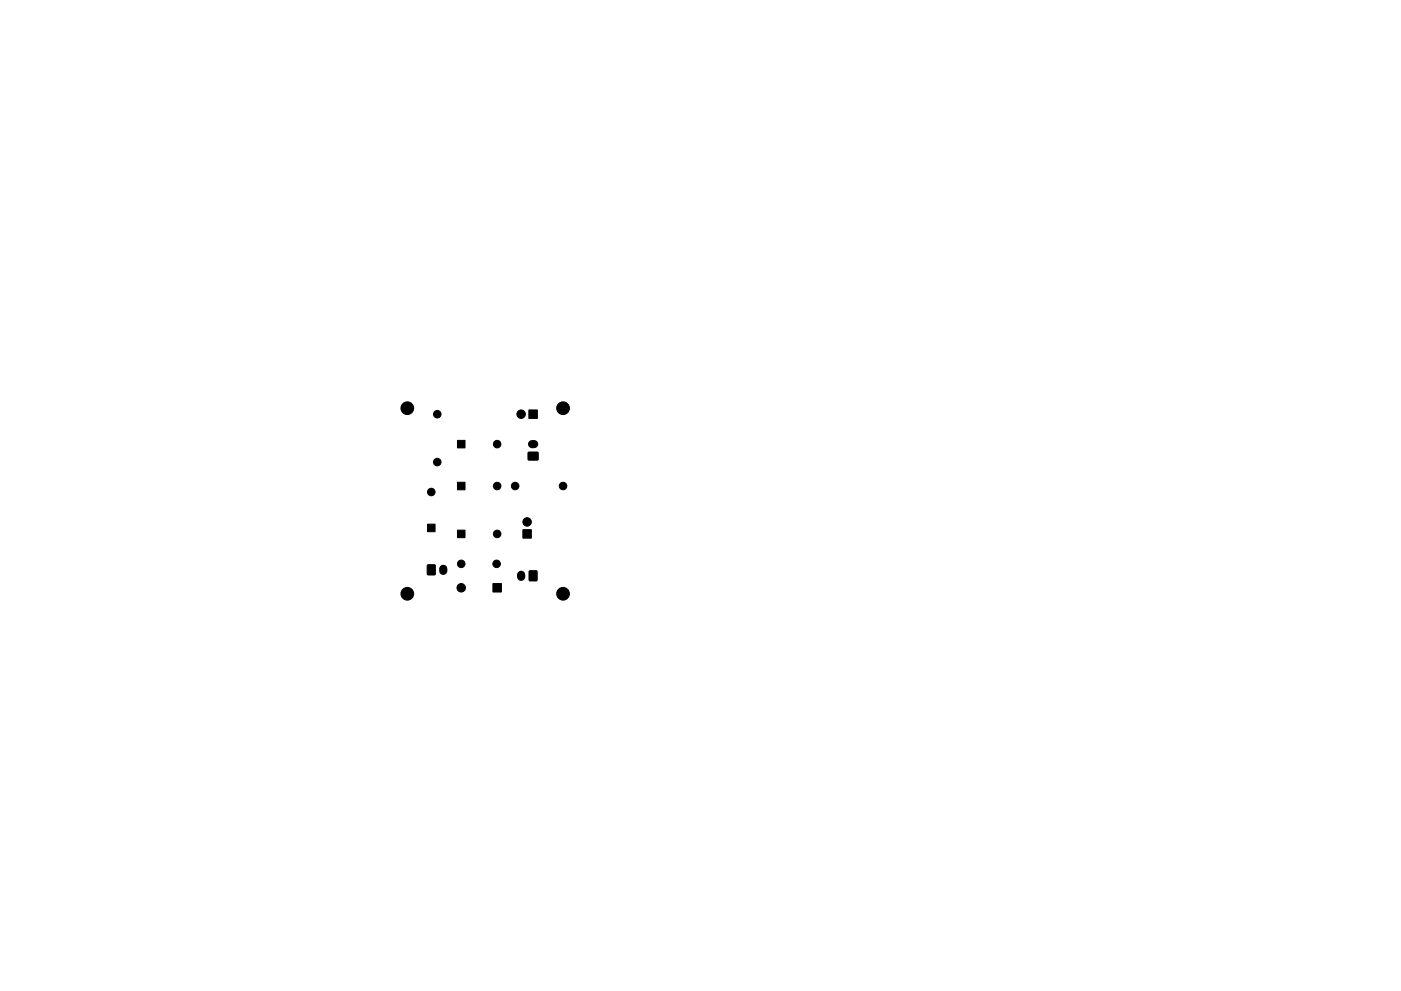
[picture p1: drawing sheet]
<svg xmlns="http://www.w3.org/2000/svg" width="297mm" height="210mm" viewBox="0 0 297 210" stroke-linecap="round" stroke-linejoin="round" font-family="sans-serif">
<g fill="#000" stroke="#000" stroke-width=".21">
<path d="M97 93.4h1.6v1.6h-1.6zM112 96h2l.1 1.5-2.1 .1zM112.1 87h1.8v1.8h-1.8zM90.6 119.9h1.7l-.1 2h-1.6zM90.6 111.2h1.6v1.6h-1.6zM97 102.3h1.6v1.6h-1.6zM97 112.5h1.6v1.6h-1.6zM110.9 112.4h1.8v1.8h-1.8zM104.5 123.8h1.8v1.8h-1.8zM112.2 121.1l1.6 .1v2h-1.6z"/>
<circle cx="86.4" cy="86.6" r="1.35"/>
<circle cx="92.7" cy="98" r=".8"/>
<circle cx="92.7" cy="87.9" r=".8"/>
<circle cx="105.4" cy="94.2" r=".8"/>
<circle cx="110.5" cy="87.9" r=".9"/>
<circle cx="119.4" cy="86.6" r="1.35"/>
<circle cx="91.4" cy="104.4" r=".8"/>
<circle cx="97.8" cy="119.6" r=".8"/>
<circle cx="105.3" cy="119.6" r=".8"/>
<circle cx="105.4" cy="113.3" r=".8"/>
<circle cx="105.4" cy="103.1" r=".8"/>
<circle cx="109.2" cy="103.1" r=".8"/>
<circle cx="111.8" cy="110.7" r=".9"/>
<circle cx="119.4" cy="103.1" r=".8"/>
<circle cx="86.4" cy="126" r="1.35"/>
<circle cx="97.8" cy="124.7" r=".9"/>
<circle cx="119.4" cy="126" r="1.35"/>
</g>
<path d="M112.8 94.2h.5M94 120.7v.4M110.5 121.9v.5" fill="none" stroke="#000" stroke-width="1.7"/>
</svg>
